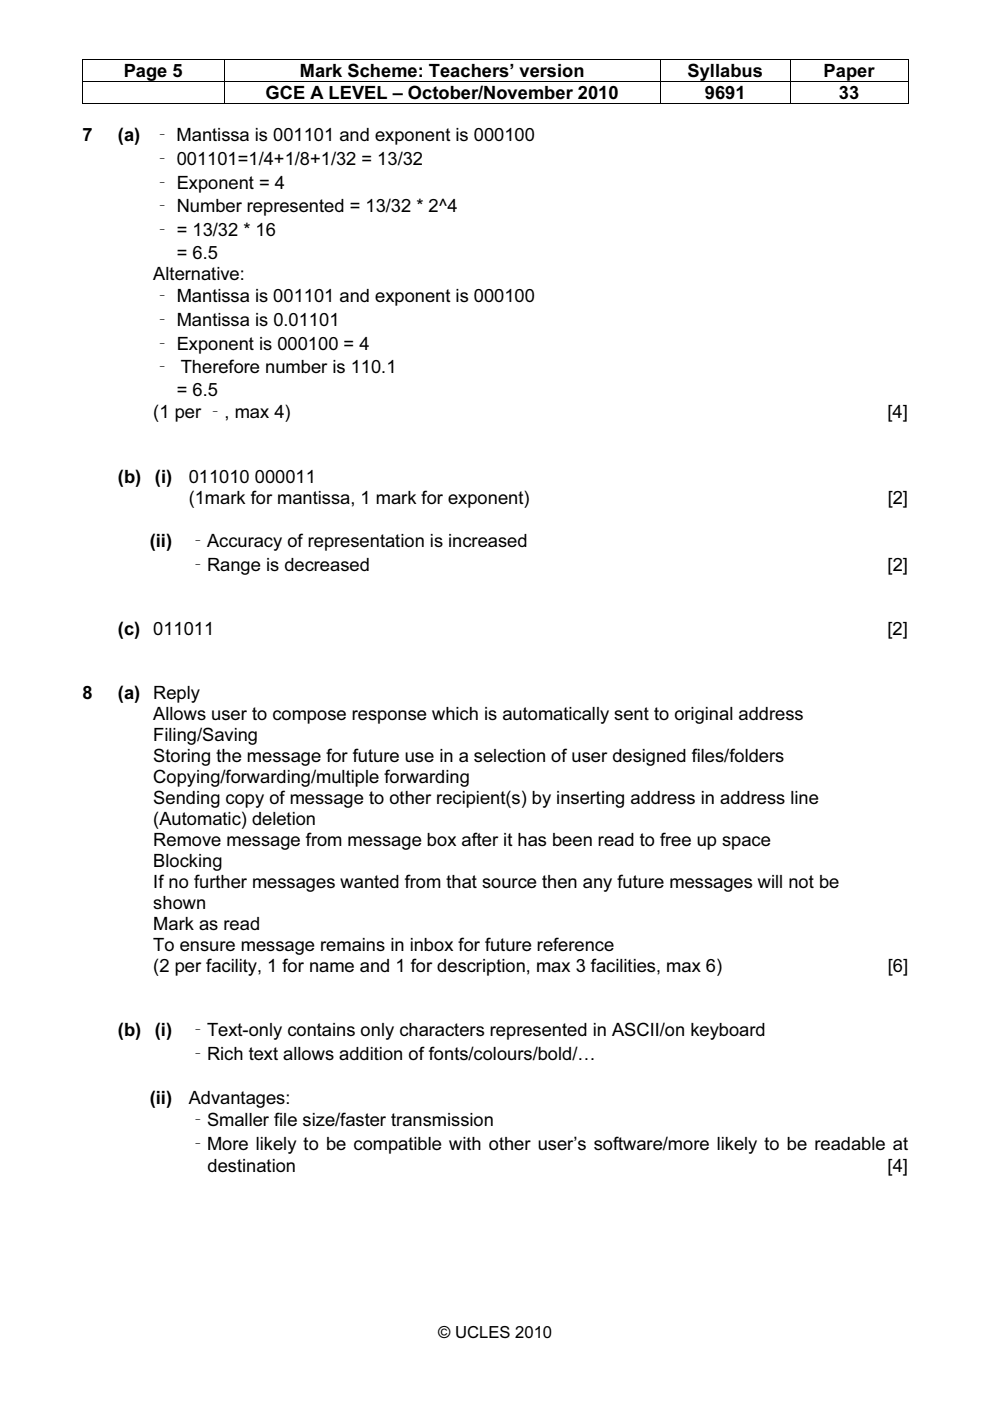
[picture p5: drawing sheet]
<svg xmlns="http://www.w3.org/2000/svg" width="210mm" height="297mm" viewBox="0 0 210 297" stroke-linecap="round" stroke-linejoin="round" font-family="sans-serif">
<defs><g id="words">
<g font-size="3.9">
<text x="26.2" y="16.4">Page 5</text>
<text x="63.6" y="16.4">Mark Scheme: Teachers’ version</text>
<text x="145.8" y="16.4">Syllabus</text>
<text x="174.6" y="16.4">Paper</text>
<text x="56.3" y="21">GCE A LEVEL – October/November 2010</text>
<text x="149.4" y="21">9691</text>
<text x="177.9" y="21">33</text>
<text x="17.5" y="30">7</text>
<text x="25" y="30">(a)</text>
<text x="32.5" y="30">‐ Mantissa is 001101 and exponent is 000100</text>
<text x="32.5" y="35">‐ 001101=1/4+1/8+1/32 = 13/32</text>
<text x="32.5" y="40">‐ Exponent = 4</text>
<text x="32.5" y="45.1">‐ Number represented = 13/32 * 2^4</text>
<text x="32.5" y="50.1">‐ = 13/32 * 16</text>
<text x="32.5" y="59.3">Alternative:</text>
<text x="37.5" y="54.9">= 6.5</text>
<text x="32.5" y="64">‐ Mantissa is 001101 and exponent is 000100</text>
<text x="32.5" y="69.1">‐ Mantissa is 0.01101</text>
<text x="32.5" y="74.1">‐ Exponent is 000100 = 4</text>
<text x="32.5" y="79.1">‐ Therefore number is 110.1</text>
<text x="37.5" y="83.9">= 6.5</text>
<text x="32.5" y="88.6">(1 per ‐, max 4)</text>
<text x="188.2" y="88.6">[4]</text>
<text x="25" y="102.3">(b)</text>
<text x="32.8" y="102.3">(i)</text>
<text x="40" y="106.8">(1mark for mantissa, 1 mark for exponent)</text>
<text x="40" y="102.3">011010 000011</text>
<text x="188.2" y="106.8">[2]</text>
<text x="31.8" y="116">(ii)</text>
<text x="40" y="116">‐Accuracy of representation is increased</text>
<text x="40" y="121">‐Range is decreased</text>
<text x="188.2" y="121">[2]</text>
<text x="25" y="134.7">(c)</text>
<text x="32.5" y="134.7">011011</text>
<text x="188.2" y="134.7">[2]</text>
<text x="17.5" y="148.1">8</text>
<text x="25" y="148.1">(a)</text>
<text x="32.5" y="148.1">Reply</text>
<text x="32.5" y="152.6">Allows user to compose response which is automatically sent to original address</text>
<text x="32.5" y="157">Filing/Saving</text>
<text x="32.5" y="161.5">Storing the message for future use in a selection of user designed files/folders</text>
<text x="32.5" y="166">Copying/forwarding/multiple forwarding</text>
<text x="32.5" y="170.4">Sending copy of message to other recipient(s) by inserting address in address line</text>
<text x="32.5" y="174.9">(Automatic) deletion</text>
<text x="32.5" y="179.3">Remove message from message box after it has been read to free up space</text>
<text x="32.5" y="183.8">Blocking</text>
<text x="32.5" y="188.3">If no further messages wanted from that source then any future messages will not be</text>
<text x="32.5" y="192.7">shown</text>
<text x="32.5" y="197.2">Mark as read</text>
<text x="32.5" y="201.6">To ensure message remains in inbox for future reference</text>
<text x="32.5" y="206.1">(2 per facility, 1 for name and 1 for description, max 3 facilities, max 6)</text>
<text x="188.2" y="206.1">[6]</text>
<text x="25" y="219.8">(b)</text>
<text x="32.8" y="219.8">(i)</text>
<text x="40" y="219.8">‐Text-only contains only characters represented in ASCII/on keyboard</text>
<text x="40" y="224.8">‐Rich text allows addition of fonts/colours/bold/…</text>
<text x="31.8" y="234">(ii)</text>
<text x="40" y="234">Advantages:</text>
<text x="40" y="238.7">‐Smaller file size/faster transmission</text>
<text x="40" y="243.8">‐More likely to be compatible with other user’s software/more likely to be readable at</text>
<text x="44" y="248.6">destination</text>
<text x="188.2" y="248.6">[4]</text>
</g>
<text font-size="3.5" x="92.9" y="283.8">© UCLES 2010</text>
</g></defs>
<path d="M17.4 12.6h.2v.1h-.2zM17.4 17.2h.2v.2h-.2zM47.4 12.6h.2v.1h-.2zM47.4 17.2h.2v.2h-.2zM139.9 12.6h.2v.1h-.2zM139.9 17.2h.2v.2h-.2zM167.4 12.6h.2v.1h-.2zM167.4 17.2h.2v.2h-.2zM192.4 12.6h.2v.1h-.2zM192.4 17.2h.2v.2h-.2zM192.4 21.8h.2v.2h-.2z" fill="#000"/>
<g fill="none" stroke="#000" stroke-width=".21">
<path d="M17.4 12.6h30M17.5 12.7v4.5M17.5 17.4v4.6M17.6 17.3h29.8M47.5 12.7v4.5M47.5 17.4v4.6M47.6 12.6h92.3M47.6 17.3h92.3M140 12.7v4.5M140 17.4v4.6M140.1 12.6h27.3M140.1 17.3h27.3"/>
<path d="M167.5 12.7v4.5M167.5 17.4v4.6M167.6 12.6h24.8M167.6 17.3h24.8M192.5 12.7v4.5M192.5 17.4v4.6M17.4 21.9h30M47.6 21.9h92.3M140.1 21.9h27.3M167.6 21.9h24.8"/>
</g>
<use href="#words"/>
</svg>
